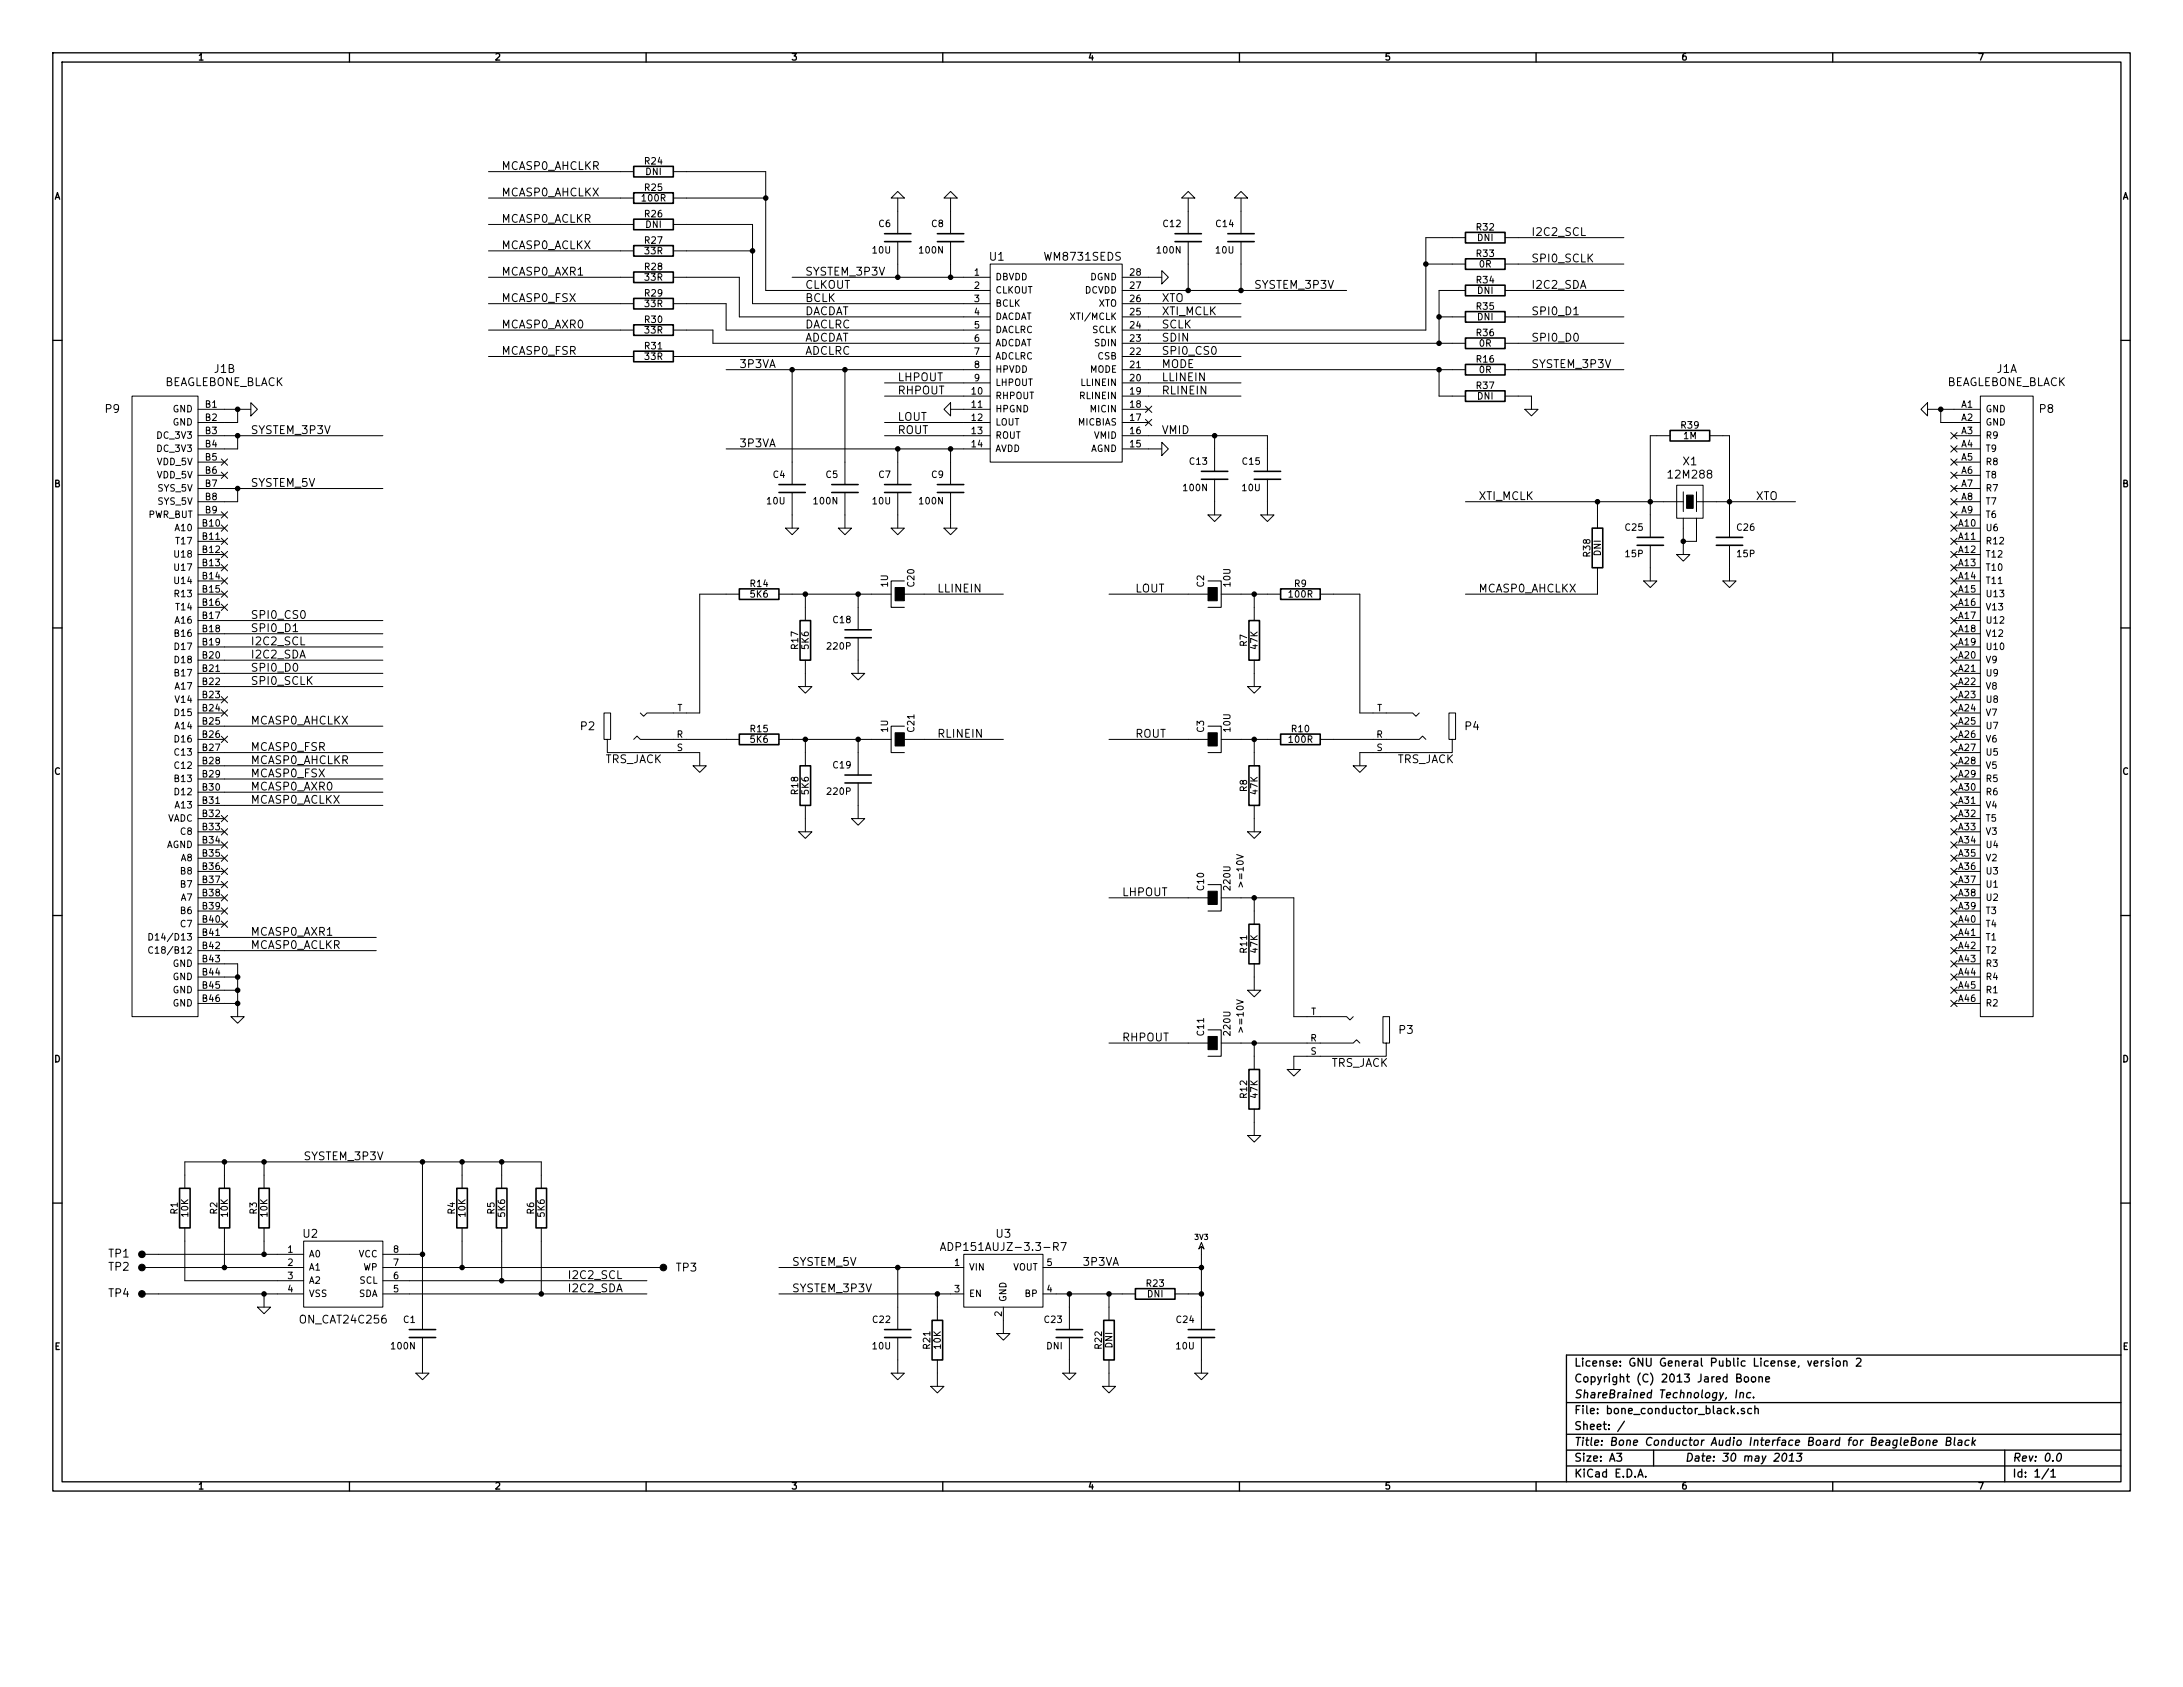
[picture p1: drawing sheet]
<svg xmlns="http://www.w3.org/2000/svg" width="279mm" height="216mm" viewBox="0 0 279 216" stroke-linecap="round" stroke-linejoin="round" font-family="sans-serif">
<defs><g id="words">
<g font-size="1.4">
<text x="64.2" y="21.8">MCASP0_AHCLKR</text>
<text x="64.2" y="28.6">MCASP0_ACLKR</text>
<text x="64.2" y="25.2">MCASP0_AHCLKX</text>
<text x="64.2" y="35.3">MCASP0_AXR1</text>
<text x="64.2" y="31.9">MCASP0_ACLKX</text>
<text x="103.1" y="35.3">SYSTEM_3P3V</text>
<text x="126.7" y="33.4">U1</text>
<text x="133.8" y="33.4">WM8731SEDS</text>
<text x="196" y="30.2">I2C2_SCL</text>
<text x="196" y="33.6">SPI0_SCLK</text>
<text x="64.2" y="38.7">MCASP0_FSX</text>
<text x="103.1" y="40.4">DACDAT</text>
<text x="103.1" y="38.7">BCLK</text>
<text x="103.1" y="37">CLKOUT</text>
<text x="148.7" y="40.4">XTI_MCLK</text>
<text x="148.7" y="38.7">XTO</text>
<text x="160.5" y="37">SYSTEM_3P3V</text>
<text x="196" y="40.4">SPI0_D1</text>
<text x="196" y="37">I2C2_SDA</text>
<text x="27.4" y="47.8">J1B</text>
<text x="64.2" y="42.1">MCASP0_AXR0</text>
<text x="64.2" y="45.5">MCASP0_FSR</text>
<text x="94.6" y="47.1">3P3VA</text>
<text x="103.1" y="45.5">ADCLRC</text>
<text x="103.1" y="43.8">ADCDAT</text>
<text x="103.1" y="42.1">DACLRC</text>
<text x="148.7" y="47.1">MODE</text>
<text x="148.7" y="43.8">SDIN</text>
<text x="148.7" y="42.1">SCLK</text>
<text x="148.7" y="45.5">SPI0_CS0</text>
<text x="196" y="47.1">SYSTEM_3P3V</text>
<text x="196" y="43.8">SPI0_D0</text>
<text x="255.6" y="47.8">J1A</text>
<text x="13.5" y="52.9">P9</text>
<text x="20.9" y="49.5">BEAGLEBONE_BLACK</text>
<text x="114.9" y="53.9">LOUT</text>
<text x="114.9" y="50.5">RHPOUT</text>
<text x="114.9" y="48.8">LHPOUT</text>
<text x="148.7" y="50.5">RLINEIN</text>
<text x="148.7" y="48.8">LLINEIN</text>
<text x="249" y="49.5">BEAGLEBONE_BLACK</text>
<text x="261" y="52.9">P8</text>
<text x="32.1" y="55.6">SYSTEM_3P3V</text>
<text x="94.6" y="57.3">3P3VA</text>
<text x="114.9" y="55.6">ROUT</text>
<text x="148.7" y="55.6">VMID</text>
<text x="215.4" y="59.6">X1</text>
<text x="32.1" y="62.4">SYSTEM_5V</text>
<text x="189.3" y="64">XTI_MCLK</text>
<text x="213.7" y="61.3">12M288</text>
<text x="224.7" y="64">XTO</text>
<text x="120" y="75.9">LLINEIN</text>
<text x="145.3" y="75.9">LOUT</text>
<text x="189.3" y="75.9">MCASP0_AHCLKX</text>
<text x="32.1" y="79.2">SPI0_CS0</text>
<text x="32.1" y="80.9">SPI0_D1</text>
<text x="32.1" y="82.6">I2C2_SCL</text>
<text x="32.1" y="84.3">I2C2_SDA</text>
<text x="32.1" y="86">SPI0_D0</text>
<text x="32.1" y="87.7">SPI0_SCLK</text>
<text x="32.1" y="92.8">MCASP0_AHCLKX</text>
<text x="74.3" y="93.5">P2</text>
<text x="120" y="94.5">RLINEIN</text>
<text x="145.3" y="94.5">ROUT</text>
<text x="187.5" y="93.5">P4</text>
<text x="32.1" y="96.1">MCASP0_FSR</text>
<text x="32.1" y="97.8">MCASP0_AHCLKR</text>
<text x="32.1" y="99.5">MCASP0_FSX</text>
<text x="32.1" y="101.2">MCASP0_AXR0</text>
<text x="77.4" y="97.7">TRS_JACK</text>
<text x="178.8" y="97.7">TRS_JACK</text>
<text x="32.1" y="102.9">MCASP0_ACLKX</text>
<text x="32.1" y="119.8">MCASP0_AXR1</text>
<text x="143.6" y="114.7">LHPOUT</text>
<text x="32.1" y="121.5">MCASP0_ACLKR</text>
<text x="143.6" y="133.3">RHPOUT</text>
<text x="170.3" y="136.6">TRS_JACK</text>
<text x="179.1" y="132.4">P3</text>
<text x="38.9" y="148.5">SYSTEM_3P3V</text>
<text x="13.9" y="161">TP1</text>
<text x="38.8" y="158.4">U2</text>
<text x="121.6" y="160.1">ADP151AUJZ-3.3-R7</text>
<text x="127.5" y="158.4">U3</text>
<text x="13.9" y="166.1">TP4</text>
<text x="13.9" y="162.7">TP2</text>
<text x="72.7" y="165.4">I2C2_SDA</text>
<text x="72.7" y="163.7">I2C2_SCL</text>
<text x="86.6" y="162.8">TP3</text>
<text x="101.4" y="165.4">SYSTEM_3P3V</text>
<text x="101.4" y="162">SYSTEM_5V</text>
<text x="138.6" y="162">3P3VA</text>
<text x="38.6" y="169.4">ON_CAT24C256</text>
<text x="201.5" y="179">ShareBrained Technology, Inc.</text>
<text x="201.5" y="177">Copyright (C) 2013 Jared Boone</text>
<text x="201.5" y="174.9">License: GNU General Public License, version 2</text>
<text x="201.5" y="185.1">Title: Bone Conductor Audio Interface Board for BeagleBone Black</text>
<text x="201.5" y="181">File: bone_conductor_black.sch</text>
<text x="201.5" y="183.1">Sheet: /</text>
<text x="201.5" y="189.1">KiCad E.D.A.</text>
<text x="201.5" y="187.1">Size: A3</text>
<text x="215.7" y="187.1">Date: 30 may 2013</text>
<text x="257.6" y="187.1">Rev: 0.0</text>
<text x="257.6" y="189.1">Id: 1/1</text>
</g>
<g font-size="1.2">
<text x="25.4" y="7.8">1</text>
<text x="63.4" y="7.8">2</text>
<text x="101.4" y="7.8">3</text>
<text x="139.3" y="7.8">4</text>
<text x="177.3" y="7.8">5</text>
<text x="215.3" y="7.8">6</text>
<text x="253.2" y="7.8">7</text>
<text x="82.6" y="21.1">R24</text>
<text x="82.6" y="22.4">DNI</text>
<text x="6.9" y="25.6">A</text>
<text x="82.2" y="25.8">100R</text>
<text x="82.6" y="27.8">R26</text>
<text x="82.6" y="24.5">R25</text>
<text x="82.6" y="29.2">DNI</text>
<text x="112.5" y="29.1">C6</text>
<text x="119.2" y="29.1">C8</text>
<text x="148.9" y="29.1">C12</text>
<text x="155.7" y="29.1">C14</text>
<text x="189" y="29.5">R32</text>
<text x="271.6" y="25.6">A</text>
<text x="82.6" y="34.6">R28</text>
<text x="82.6" y="36">33R</text>
<text x="82.6" y="31.2">R27</text>
<text x="82.6" y="32.6">33R</text>
<text x="111.7" y="32.5">10U</text>
<text x="117.8" y="32.5">100N</text>
<text x="124.7" y="35.3">1</text>
<text x="127.4" y="35.9">DBVDD</text>
<text x="139.5" y="35.9">DGND</text>
<text x="144.7" y="35.3">28</text>
<text x="148.2" y="32.5">100N</text>
<text x="155.7" y="32.5">10U</text>
<text x="189" y="32.9">R33</text>
<text x="189.1" y="30.9">DNI</text>
<text x="189.4" y="34.3">0R</text>
<text x="82.6" y="41.4">R30</text>
<text x="82.6" y="38">R29</text>
<text x="82.6" y="39.3">33R</text>
<text x="124.7" y="37">2</text>
<text x="124.7" y="38.7">3</text>
<text x="124.7" y="40.4">4</text>
<text x="127.4" y="37.6">CLKOUT</text>
<text x="127.4" y="39.3">BCLK</text>
<text x="127.4" y="41">DACDAT</text>
<text x="137.4" y="41">XTI/MCLK</text>
<text x="138.8" y="37.6">DCVDD</text>
<text x="140.5" y="39.3">XTO</text>
<text x="144.7" y="40.4">25</text>
<text x="144.7" y="38.7">26</text>
<text x="144.7" y="37">27</text>
<text x="189" y="39.7">R35</text>
<text x="189" y="36.3">R34</text>
<text x="189.1" y="41">DNI</text>
<text x="189.1" y="37.6">DNI</text>
<text x="82.6" y="44.7">R31</text>
<text x="82.6" y="46.1">33R</text>
<text x="82.6" y="42.7">33R</text>
<text x="124.7" y="42.1">5</text>
<text x="124.7" y="43.8">6</text>
<text x="124.7" y="45.5">7</text>
<text x="124.7" y="47.1">8</text>
<text x="127.4" y="42.7">DACLRC</text>
<text x="127.4" y="44.4">ADCDAT</text>
<text x="127.4" y="46">ADCLRC</text>
<text x="127.4" y="47.7">HPVDD</text>
<text x="139.4" y="47.7">MODE</text>
<text x="139.7" y="42.7">SCLK</text>
<text x="140.1" y="44.4">SDIN</text>
<text x="140.5" y="46">CSB</text>
<text x="144.7" y="47.1">21</text>
<text x="144.7" y="45.5">22</text>
<text x="144.7" y="43.8">23</text>
<text x="144.7" y="42.1">24</text>
<text x="189" y="43.1">R36</text>
<text x="189" y="46.4">R16</text>
<text x="189.4" y="44.4">0R</text>
<text x="189.4" y="47.8">0R</text>
<text x="22.1" y="52.8">GND</text>
<text x="26.3" y="52.2">B1</text>
<text x="26.3" y="53.9">B2</text>
<text x="124.4" y="50.5">10</text>
<text x="124.4" y="52.2">11</text>
<text x="124.4" y="53.9">12</text>
<text x="124.7" y="48.8">9</text>
<text x="127.4" y="49.4">LHPOUT</text>
<text x="127.4" y="51.1">RHPOUT</text>
<text x="127.4" y="52.8">HPGND</text>
<text x="138.2" y="51.1">RLINEIN</text>
<text x="138.4" y="49.4">LLINEIN</text>
<text x="139.6" y="52.8">MICIN</text>
<text x="144.7" y="48.8">20</text>
<text x="144.7" y="53.9">17</text>
<text x="144.7" y="52.2">18</text>
<text x="144.7" y="50.5">19</text>
<text x="189" y="49.8">R37</text>
<text x="189.1" y="51.2">DNI</text>
<text x="251" y="52.2">A1</text>
<text x="251" y="53.9">A2</text>
<text x="254.1" y="52.8">GND</text>
<text x="20.1" y="59.6">VDD_5V</text>
<text x="20.2" y="56.2">DC_3V3</text>
<text x="20.2" y="57.9">DC_3V3</text>
<text x="22.1" y="54.5">GND</text>
<text x="26.3" y="55.6">B3</text>
<text x="26.3" y="57.3">B4</text>
<text x="26.3" y="59">B5</text>
<text x="124.4" y="55.6">13</text>
<text x="124.4" y="57.3">14</text>
<text x="127.4" y="54.5">LOUT</text>
<text x="127.4" y="56.2">ROUT</text>
<text x="127.4" y="57.9">AVDD</text>
<text x="138" y="54.5">MICBIAS</text>
<text x="139.5" y="57.9">AGND</text>
<text x="140" y="56.2">VMID</text>
<text x="144.7" y="57.3">15</text>
<text x="144.7" y="55.6">16</text>
<text x="152.3" y="59.5">C13</text>
<text x="159.1" y="59.5">C15</text>
<text x="215.2" y="54.9">R39</text>
<text x="215.5" y="56.2">1M</text>
<text x="251" y="55.6">A3</text>
<text x="251" y="57.3">A4</text>
<text x="251" y="59">A5</text>
<text x="254.1" y="54.5">GND</text>
<text x="254.1" y="56.2">R9</text>
<text x="254.1" y="57.9">T9</text>
<text x="254.1" y="59.6">R8</text>
<text x="6.9" y="62.4">B</text>
<text x="20.1" y="61.3">VDD_5V</text>
<text x="20.2" y="62.9">SYS_5V</text>
<text x="20.2" y="64.6">SYS_5V</text>
<text x="26.3" y="60.7">B6</text>
<text x="26.3" y="62.4">B7</text>
<text x="26.3" y="64">B8</text>
<text x="26.3" y="65.7">B9</text>
<text x="98.2" y="64.6">10U</text>
<text x="99" y="61.2">C4</text>
<text x="104.2" y="64.6">100N</text>
<text x="105.7" y="61.2">C5</text>
<text x="111.7" y="64.6">10U</text>
<text x="112.5" y="61.2">C7</text>
<text x="117.8" y="64.6">100N</text>
<text x="119.2" y="61.2">C9</text>
<text x="151.6" y="62.9">100N</text>
<text x="159" y="62.9">10U</text>
<text x="251" y="60.7">A6</text>
<text x="251" y="62.4">A7</text>
<text x="251" y="64">A8</text>
<text x="251" y="65.7">A9</text>
<text x="254.1" y="61.3">T8</text>
<text x="254.1" y="62.9">R7</text>
<text x="254.1" y="64.6">T7</text>
<text x="271.6" y="62.4">B</text>
<text x="18.9" y="66.3">PWR_BUT</text>
<text x="22.5" y="68">A10</text>
<text x="22.5" y="71.4">U18</text>
<text x="22.6" y="69.7">T17</text>
<text x="26" y="67.4">B10</text>
<text x="26" y="69.1">B11</text>
<text x="26" y="70.8">B12</text>
<text x="203.6" y="71.2" transform="rotate(-90 203.6 71.2)">R38</text>
<text x="204.9" y="71.1" transform="rotate(-90 204.9 71.1)">DNI</text>
<text x="208.1" y="68">C25</text>
<text x="208.1" y="71.3">15P</text>
<text x="222.4" y="68">C26</text>
<text x="222.4" y="71.3">15P</text>
<text x="250.7" y="67.4">A10</text>
<text x="250.7" y="69.1">A11</text>
<text x="250.7" y="70.8">A12</text>
<text x="254.1" y="66.3">T6</text>
<text x="254.1" y="68">U6</text>
<text x="254.1" y="69.7">R12</text>
<text x="254.1" y="71.4">T12</text>
<text x="22.5" y="73.1">U17</text>
<text x="22.5" y="74.8">U14</text>
<text x="22.5" y="76.5">R13</text>
<text x="26" y="72.5">B13</text>
<text x="26" y="74.2">B14</text>
<text x="26" y="75.9">B15</text>
<text x="26" y="77.6">B16</text>
<text x="96.1" y="75.2">R14</text>
<text x="96.1" y="76.5">5K6</text>
<text x="113.7" y="75.1" transform="rotate(-90 113.7 75.1)">1U</text>
<text x="117.1" y="75" transform="rotate(-90 117.1 75)">C20</text>
<text x="154.1" y="75.1" transform="rotate(-90 154.1 75.1)">C2</text>
<text x="157.5" y="75" transform="rotate(-90 157.5 75)">10U</text>
<text x="165" y="76.5">100R</text>
<text x="165.7" y="75.2">R9</text>
<text x="250.7" y="72.5">A13</text>
<text x="250.7" y="74.2">A14</text>
<text x="250.7" y="75.9">A15</text>
<text x="250.7" y="77.6">A16</text>
<text x="254.1" y="73.1">T10</text>
<text x="254.1" y="74.8">T11</text>
<text x="254.1" y="76.5">U13</text>
<text x="22.5" y="79.8">A16</text>
<text x="22.5" y="81.5">B16</text>
<text x="22.5" y="83.2">D17</text>
<text x="22.6" y="78.2">T14</text>
<text x="26" y="79.2">B17</text>
<text x="26" y="80.9">B18</text>
<text x="26" y="82.6">B19</text>
<text x="102.2" y="83" transform="rotate(-90 102.2 83)">R17</text>
<text x="103.5" y="83" transform="rotate(-90 103.5 83)">5K6</text>
<text x="106" y="83.2">220P</text>
<text x="106.7" y="79.8">C18</text>
<text x="159.6" y="82.7" transform="rotate(-90 159.6 82.7)">R7</text>
<text x="161" y="83" transform="rotate(-90 161 83)">47K</text>
<text x="250.7" y="79.2">A17</text>
<text x="250.7" y="80.9">A18</text>
<text x="250.7" y="82.6">A19</text>
<text x="254.1" y="78.2">V13</text>
<text x="254.1" y="79.8">U12</text>
<text x="254.1" y="81.5">V12</text>
<text x="254.1" y="83.2">U10</text>
<text x="22.5" y="84.9">D18</text>
<text x="22.5" y="86.6">B17</text>
<text x="22.5" y="88.3">A17</text>
<text x="22.6" y="90">V14</text>
<text x="26" y="84.3">B20</text>
<text x="26" y="86">B21</text>
<text x="26" y="87.7">B22</text>
<text x="26" y="89.4">B23</text>
<text x="250.7" y="84.3">A20</text>
<text x="250.7" y="86">A21</text>
<text x="250.7" y="87.7">A22</text>
<text x="250.7" y="89.4">A23</text>
<text x="254.1" y="84.9">V9</text>
<text x="254.1" y="86.6">U9</text>
<text x="254.1" y="88.3">V8</text>
<text x="254.1" y="90">U8</text>
<text x="22.5" y="91.7">D15</text>
<text x="22.5" y="93.4">A14</text>
<text x="22.5" y="95">D16</text>
<text x="26" y="91.1">B24</text>
<text x="26" y="92.8">B25</text>
<text x="26" y="94.5">B26</text>
<text x="86.6" y="94.5">R</text>
<text x="86.7" y="91.1">T</text>
<text x="96.1" y="93.7">R15</text>
<text x="96.1" y="95.1">5K6</text>
<text x="113.7" y="93.7" transform="rotate(-90 113.7 93.7)">1U</text>
<text x="117.1" y="93.6" transform="rotate(-90 117.1 93.6)">C21</text>
<text x="154.1" y="93.7" transform="rotate(-90 154.1 93.7)">C3</text>
<text x="157.5" y="93.6" transform="rotate(-90 157.5 93.6)">10U</text>
<text x="165" y="95.1">100R</text>
<text x="165.4" y="93.7">R10</text>
<text x="176.2" y="94.5">R</text>
<text x="176.2" y="91.1">T</text>
<text x="250.7" y="91.1">A24</text>
<text x="250.7" y="92.8">A25</text>
<text x="250.7" y="94.5">A26</text>
<text x="254.1" y="91.7">V7</text>
<text x="254.1" y="93.4">U7</text>
<text x="254.1" y="95">V6</text>
<text x="6.9" y="99.2">C</text>
<text x="22.5" y="101.8">D12</text>
<text x="22.5" y="96.7">C13</text>
<text x="22.5" y="98.4">C12</text>
<text x="22.5" y="100.1">B13</text>
<text x="26" y="101.2">B30</text>
<text x="26" y="96.1">B27</text>
<text x="26" y="97.8">B28</text>
<text x="26" y="99.5">B29</text>
<text x="86.6" y="96.1">S</text>
<text x="102.2" y="101.6" transform="rotate(-90 102.2 101.6)">R18</text>
<text x="103.5" y="101.6" transform="rotate(-90 103.5 101.6)">5K6</text>
<text x="106" y="101.8">220P</text>
<text x="106.7" y="98.4">C19</text>
<text x="159.6" y="101.3" transform="rotate(-90 159.6 101.3)">R8</text>
<text x="161" y="101.6" transform="rotate(-90 161 101.6)">47K</text>
<text x="176.2" y="96.1">S</text>
<text x="250.7" y="101.2">A30</text>
<text x="250.7" y="96.1">A27</text>
<text x="250.7" y="97.8">A28</text>
<text x="250.7" y="99.5">A29</text>
<text x="254.1" y="101.8">R6</text>
<text x="254.1" y="96.7">U5</text>
<text x="254.1" y="98.4">V5</text>
<text x="254.1" y="100.1">R5</text>
<text x="271.6" y="99.2">C</text>
<text x="21.3" y="105.2">VADC</text>
<text x="22.5" y="103.5">A13</text>
<text x="23.2" y="106.9">C8</text>
<text x="26" y="102.9">B31</text>
<text x="26" y="104.6">B32</text>
<text x="26" y="106.3">B33</text>
<text x="26" y="108">B34</text>
<text x="250.7" y="102.9">A31</text>
<text x="250.7" y="104.6">A32</text>
<text x="250.7" y="106.3">A33</text>
<text x="250.7" y="108">A34</text>
<text x="254.1" y="103.5">V4</text>
<text x="254.1" y="105.2">T5</text>
<text x="254.1" y="106.9">V3</text>
<text x="21.2" y="108.6">AGND</text>
<text x="23.2" y="110.3">A8</text>
<text x="23.2" y="111.9">B8</text>
<text x="23.2" y="113.6">B7</text>
<text x="26" y="109.7">B35</text>
<text x="26" y="111.4">B36</text>
<text x="26" y="113">B37</text>
<text x="154.1" y="113.9" transform="rotate(-90 154.1 113.9)">C10</text>
<text x="157.5" y="113.8" transform="rotate(-90 157.5 113.8)">220U</text>
<text x="159.2" y="113.2" transform="rotate(-90 159.2 113.2)">&gt;=10V</text>
<text x="250.7" y="109.7">A35</text>
<text x="250.7" y="111.4">A36</text>
<text x="250.7" y="113">A37</text>
<text x="254.1" y="108.6">U4</text>
<text x="254.1" y="110.3">V2</text>
<text x="254.1" y="111.9">U3</text>
<text x="254.1" y="113.6">U1</text>
<text x="23.2" y="118.7">C7</text>
<text x="23.2" y="115.3">A7</text>
<text x="23.2" y="117">B6</text>
<text x="26" y="118.1">B40</text>
<text x="26" y="119.8">B41</text>
<text x="26" y="114.7">B38</text>
<text x="26" y="116.4">B39</text>
<text x="250.7" y="118.1">A40</text>
<text x="250.7" y="119.8">A41</text>
<text x="250.7" y="114.7">A38</text>
<text x="250.7" y="116.4">A39</text>
<text x="254.1" y="118.7">T4</text>
<text x="254.1" y="115.3">U2</text>
<text x="254.1" y="117">T3</text>
<text x="20" y="120.4">D14/D13</text>
<text x="20" y="122.1">C18/B12</text>
<text x="22.1" y="123.8">GND</text>
<text x="22.1" y="125.5">GND</text>
<text x="26" y="121.5">B42</text>
<text x="26" y="123.2">B43</text>
<text x="26" y="124.9">B44</text>
<text x="159.6" y="121.9" transform="rotate(-90 159.6 121.9)">R11</text>
<text x="161" y="121.9" transform="rotate(-90 161 121.9)">47K</text>
<text x="250.7" y="121.5">A42</text>
<text x="250.7" y="123.2">A43</text>
<text x="250.7" y="124.9">A44</text>
<text x="254.1" y="120.4">T1</text>
<text x="254.1" y="122.1">T2</text>
<text x="254.1" y="123.8">R3</text>
<text x="254.1" y="125.5">R4</text>
<text x="22.1" y="127.2">GND</text>
<text x="22.1" y="128.8">GND</text>
<text x="26" y="126.6">B45</text>
<text x="26" y="128.3">B46</text>
<text x="159.2" y="131.8" transform="rotate(-90 159.2 131.8)">&gt;=10V</text>
<text x="167.8" y="129.9">T</text>
<text x="250.7" y="126.6">A45</text>
<text x="250.7" y="128.3">A46</text>
<text x="254.1" y="127.2">R1</text>
<text x="254.1" y="128.8">R2</text>
<text x="6.9" y="136">D</text>
<text x="154.1" y="132.5" transform="rotate(-90 154.1 132.5)">C11</text>
<text x="157.5" y="132.4" transform="rotate(-90 157.5 132.4)">220U</text>
<text x="167.7" y="133.3">R</text>
<text x="167.7" y="135">S</text>
<text x="271.6" y="136">D</text>
<text x="159.6" y="140.5" transform="rotate(-90 159.6 140.5)">R12</text>
<text x="161" y="140.5" transform="rotate(-90 161 140.5)">47K</text>
<text x="22.8" y="155.4" transform="rotate(-90 22.8 155.4)">R1</text>
<text x="24.1" y="155.7" transform="rotate(-90 24.1 155.7)">10K</text>
<text x="27.8" y="155.4" transform="rotate(-90 27.8 155.4)">R2</text>
<text x="29.2" y="155.7" transform="rotate(-90 29.2 155.7)">10K</text>
<text x="32.9" y="155.4" transform="rotate(-90 32.9 155.4)">R3</text>
<text x="34.3" y="155.7" transform="rotate(-90 34.3 155.7)">10K</text>
<text x="58.3" y="155.4" transform="rotate(-90 58.3 155.4)">R4</text>
<text x="59.6" y="155.7" transform="rotate(-90 59.6 155.7)">10K</text>
<text x="63.3" y="155.4" transform="rotate(-90 63.3 155.4)">R5</text>
<text x="64.7" y="155.7" transform="rotate(-90 64.7 155.7)">5K6</text>
<text x="68.4" y="155.4" transform="rotate(-90 68.4 155.4)">R6</text>
<text x="69.8" y="155.7" transform="rotate(-90 69.8 155.7)">5K6</text>
<text x="36.9" y="160.4">1</text>
<text x="39.5" y="160.9">A0</text>
<text x="45.8" y="160.9">VCC</text>
<text x="50.4" y="160.4">8</text>
<text x="36.9" y="162">2</text>
<text x="36.9" y="163.7">3</text>
<text x="36.9" y="165.4">4</text>
<text x="39.5" y="162.6">A1</text>
<text x="39.5" y="164.3">A2</text>
<text x="39.5" y="166">VSS</text>
<text x="45.8" y="166">SDA</text>
<text x="46" y="164.3">SCL</text>
<text x="46.4" y="162.6">WP</text>
<text x="50.4" y="165.4">5</text>
<text x="50.4" y="163.7">6</text>
<text x="50.4" y="162">7</text>
<text x="122.2" y="162">1</text>
<text x="122.2" y="165.4">3</text>
<text x="124" y="162.6">VIN</text>
<text x="124" y="166">EN</text>
<text x="128.8" y="166.6" transform="rotate(-90 128.8 166.6)">GND</text>
<text x="129.6" y="162.6">VOUT</text>
<text x="131.2" y="166">BP</text>
<text x="134" y="165.4">4</text>
<text x="134" y="162">5</text>
<text x="146.8" y="164.7">R23</text>
<text x="146.8" y="166.1">DNI</text>
<text x="7" y="172.8">E</text>
<text x="50.2" y="172.7">100N</text>
<text x="51.7" y="169.3">C1</text>
<text x="111.7" y="172.7">10U</text>
<text x="111.7" y="169.3">C22</text>
<text x="119.1" y="172.6" transform="rotate(-90 119.1 172.6)">R21</text>
<text x="120.4" y="172.6" transform="rotate(-90 120.4 172.6)">10K</text>
<text x="128.3" y="168.5" transform="rotate(-90 128.3 168.5)">2</text>
<text x="133.7" y="169.3">C23</text>
<text x="133.9" y="172.7">DNI</text>
<text x="141.1" y="172.6" transform="rotate(-90 141.1 172.6)">R22</text>
<text x="142.4" y="172.5" transform="rotate(-90 142.4 172.5)">DNI</text>
<text x="150.6" y="172.7">10U</text>
<text x="150.6" y="169.3">C24</text>
<text x="271.7" y="172.8">E</text>
<text x="25.4" y="190.7">1</text>
<text x="63.4" y="190.7">2</text>
<text x="101.4" y="190.7">3</text>
<text x="139.3" y="190.7">4</text>
<text x="177.3" y="190.7">5</text>
<text x="215.3" y="190.7">6</text>
<text x="253.2" y="190.7">7</text>
</g>
<text font-size=".9" x="152.9" y="158.7">3V3</text>
</g></defs>
<g fill="none" stroke="#000" stroke-width=".17">
<path d="M6.8 6.8h265.8v184h-265.8zM7.9 7.9h263.6v181.7h-263.6zM44.7 6.8v1.1M82.7 6.8v1.1M120.7 6.8v1.1M158.6 6.8v1.1M196.6 6.8v1.1M234.6 6.8v1.1M6.8 43.6h1.1M271.5 43.6h1.1M6.8 80.4h1.1M271.5 80.4h1.1"/>
<path d="M6.8 117.2h1.1M271.5 117.2h1.1M6.8 154h1.1M271.5 154h1.1M200.5 179.5h71M222.3 176.3h.3l.2-.1v-.1l-.1-.2h-.4v1h.4l.2-.2a.27 .27 0 0 0-.3-.4M222.3 177.9l-.1 1M222.7 178.3l.2-.1 .2 .1v.6M222.7 178.2v.7M223.3 176.3l.2-.1 .2 .1v.5l-.1 .1-.3-.1zM224.1 178.3l-.3-.1-.2 .2v.4l.1 .1 .3-.1M224.2 176.3l.2-.1 .3 .1v.5l-.2 .1-.3-.1z"/>
<path d="M224.4 178.8v.1M224.6 179.9v1M225.1 176.3l.1-.1a.24 .24 0 0 1 .4 .1v.6M225.1 176.2v.7M226 176.5l.5-.1-.1-.2h-.3l-.1 .1v.5h.4M232.2 174.5l.5-.1-.1-.2h-.3l-.1 .1v.5h.4M233.1 174.2v.6M233.4 174.2h-.2l-.1 .2M234.1 174.2h-.3l-.1 .1v.1l.4 .2v.2h-.4M234.6 173.8v.1M234.6 174.2v.6M235 174.3l.2-.1 .3 .1v.5h-.2h-.3z"/>
<path d="M236 174.3v-.1a.24 .24 0 0 1 .4 .1v.5M236 174.2v.6M237.6 173.9l.4-.1 .1 .1 .1 .2-.6 .7h.6M271.5 173.4h-71v16.2M44.7 189.6v1.2M82.7 189.6v1.2M120.7 189.6v1.2M158.6 189.6v1.2M196.6 189.6v1.2M200.5 183.6h71M200.5 187.6h71M200.5 185.6h71"/>
<path d="M206.9 186h.7l-.4 .4 .3 .1v.4l-.2 .1-.4-.1M207.9 181.9l-.9 1.3M209.6 189l.4-1 .3 1M209.7 188.7h.5M210.6 188.9v.1M211.6 185.6v2M221.7 180.5l.3 .4M222 180.2l-.4 .4M222.4 180.8v.1M223.2 180.3l-.2-.1-.1 .2v.1l.3 .1v.3h-.3M224.2 180.3l-.3-.1-.2 .2v.4l.2 .1h.3M224.6 180.3h.1a.24 .24 0 0 1 .3 .1v.5"/>
<path d="M228.3 186h.2a.59 .59 0 0 1-.2 1 .64 .64 0 0 1 0-1zM229 187h.6M229.1 186.3l.3-.3-.1 1M230 186h.7l-.4 .4h.2l.1 .2-.2 .4h-.4l-.1-.1M234.6 189.6v1.2M243.7 184.6h.5v-.2h-.4l-.1 .4 .1 .2 .3-.1M244.7 184.5l.4-.1 .1-.1v-.2l-.2-.1h-.3l-.1 1 .5-.1 .1-.3-.2-.1M245.7 184.4l.1-.1 .3 .1-.1 .5-.1 .1-.3-.1zM246.6 184.4l.2-.1 .2 .1v.6M246.6 184.3l-.1 .7M247.4 184.6h.5v-.2h-.4l-.1 .4 .1 .2 .3-.1M249.1 184.5l.5-.1 .1-.1v-.2l-.2-.1h-.3l-.1 1 .5-.1 .1-.3-.2-.1"/>
<path d="M250.2 184l-.1 .8 .1 .2M250.7 184.4h.4l-.1 .6M251.1 184.6h-.5v.2l.1 .2 .3-.1M252 184.4h-.4l-.1 .4 .2 .2 .3-.1M252.5 184l-.1 1M252.5 184.6l.3 .4M252.9 184.3l-.5 .4M256.6 185.6v4M262.2 188l-.9 1.3M262.5 188.3l.3-.3v1M262.5 189h.6M263.4 186.1l.2-.1a.59 .59 0 0 1-.2 1l-.1-.1-.1-.3z"/>
</g>
<g fill="none" stroke="#000" stroke-width=".13">
<path d="M62.5 28.7h18.6M62.5 22h18.6M62.5 35.5h18.6M62.5 32.1h18.6M62.5 38.9h18.6M62.5 25.3h18.6M86.2 35.5h8.4v5.1h32.1M86.2 22h11.8v15.2h28.7M86.2 28.7h10.1v10.2h30.4M86.2 38.9h6.7v3.3h33.8M86.2 32.1h10.1M86.2 25.3h11.8"/>
<path d="M101.4 35.5h25.3M114.1 25.3l.8-.8 .8 .8zM114.9 25.3v4.6M114.9 30.9v4.6M120.8 25.3l.9-.8 .8 .8zM121.7 25.3v4.6M121.7 30.9v4.6M126.7 33.8h16.9v25.3h-16.9zM143.6 37.2h28.8M143.6 35.5h5.1M143.6 38.9h15.2M148.7 34.6l.8 .9-.8 .8z"/>
<path d="M151.2 25.3l.9-.8 .8 .8zM152.1 25.3v4.6M152.1 30.9v6.3M158 25.3l.8-.8 .9 .8zM158.8 25.3v4.6M158.8 30.9v6.3M182.5 33.8h5.1M187.6 37.2h-3.4v6.7M187.6 30.4h-5.1v11.8h-38.9M192.6 37.2h15.2M192.6 33.8h15.2M192.6 30.4h15.2"/>
<path d="M16.9 50.7h8.4v79.4h-8.4zM25.3 55.8h23.7M25.3 52.4h6.8M25.3 59.1h3.4M28.3 58.7l.8 .8M29.1 58.7l-.8 .8M30.4 52.4v1.7h-5.1M30.4 55.8v1.7h-5.1M32.1 51.5l.9 .9-.9 .8zM62.5 42.2h18.6M62.5 45.6h18.6M86.2 42.2h5v1.7h35.5"/>
<path d="M86.2 45.6h40.5M92.9 57.5h33.8M92.9 47.3h33.8M101.4 47.3v14.7M108.1 47.3v14.7M113.2 55.8h13.5M113.2 50.7h13.5M113.2 54.1h13.5M113.2 49h13.5M114.9 57.5v4.5M120.8 52.4l.9-.9v1.7zM121.7 57.5v4.5"/>
<path d="M121.7 52.4h5M143.6 55.8h18.6v4.5M143.6 40.6h15.2M143.6 50.7h15.2M143.6 43.9h44M143.6 45.6h15.2M143.6 54.1h3.4M143.6 49h15.2M143.6 57.5h5.1M143.6 52.4h3.4M143.6 47.3h44M146.6 53.7l.8 .8"/>
<path d="M146.6 52l.8 .8M147.4 53.7l-.8 .8M147.4 52l-.8 .8M148.7 56.6l.8 .9-.8 .8zM155.5 55.8v4.5M184.2 40.6h3.4M184.2 47.3v3.4h3.4M192.6 40.6h15.2M192.6 50.7h3.4v1.7M192.6 43.9h15.2M192.6 47.3h15.2M195.2 52.4h1.7l-.9 .8z"/>
<path d="M201.4 40.3h.6M213.8 55.8h-2.6v13M218.8 55.8h2.6v13M246.7 51.5v1.7l-.8-.8zM246.7 52.4h6.8M248.4 52.4v1.7h5.1M249.7 58.7l.8 .8M249.7 57l.8 .9M249.7 55.4l.8 .8M250.1 55.8h3.4M250.1 57.5h3.4M250.1 59.1h3.4"/>
<path d="M250.5 58.7l-.8 .8M250.5 57l-.8 .9M250.5 55.4l-.8 .8M253.5 50.7h6.7v79.4h-6.7zM25.3 76h3.4M25.3 62.5h23.7M25.3 79.4h23.7M25.3 69.3h3.4M25.3 60.8h3.4M25.3 65.9h3.4M25.3 67.6h3.4M25.3 71h3.4"/>
<path d="M25.3 72.7h3.4M25.3 74.3h3.4M25.3 77.7h3.4M28.3 72.3l.8 .8M28.3 68.9l.8 .8M28.3 67.2l.8 .8M28.3 60.4l.8 .8M28.3 65.5l.8 .8M28.3 70.6l.8 .8M28.3 73.9l.8 .9M28.3 75.6l.8 .8M28.3 77.3l.8 .8"/>
<path d="M29.1 72.3l-.8 .8M29.1 68.9l-.8 .8M29.1 67.2l-.8 .8M29.1 60.4l-.8 .8M29.1 65.5l-.8 .8M29.1 70.6l-.8 .8M29.1 73.9l-.8 .9M29.1 75.6l-.8 .8M29.1 77.3l-.8 .8M30.4 62.5v1.7h-5.1M94.6 76h-5v15.2h-6.8l-.4 .5-.4-.5M99.7 76h14.4"/>
<path d="M100.5 67.6h1.7l-.8 .8zM101.4 63v4.6M103.1 76v3.4M107.3 67.6h1.7l-.9 .8zM108.1 63v4.6M109.8 76v4.6M114.1 67.6h1.6l-.8 .8zM114.9 63v4.6M115.7 76h12.7M120.8 67.6h1.7l-.8 .8zM121.7 63v4.6M141.9 76h12.7"/>
<path d="M154.6 65.9h1.7l-.8 .8zM155.5 61.3v4.6M156.3 76h7.6M160.5 76v3.4M161.4 65.9h1.7l-.9 .8zM162.2 61.3v4.6M169 76h5v15.2h6.8l.4 .5 .4-.5M187.6 64.2h27.8M204.5 64.2v3.4M204.5 72.7v3.3h-16.9M210.4 74.3h1.7l-.9 .9zM211.2 69.8v4.5"/>
<path d="M214.6 62.1h3.4v4.2h-3.4zM214.6 71h1.7l-.9 .8zM215.4 62.9v2.6M215.4 66.3v4.7M217.1 64.2h12.7M217.1 62.9v2.6M217.1 66.3v3h-1.7M220.5 74.3h1.7l-.8 .9zM221.4 69.8v4.5M249.7 79l.8 .8M249.7 77.3l.8 .8M249.7 75.6l.8 .8"/>
<path d="M249.7 73.9l.8 .9M249.7 72.3l.8 .8M249.7 70.6l.8 .8M249.7 68.9l.8 .8M249.7 67.2l.8 .8M249.7 65.5l.8 .8M249.7 63.8l.8 .8M249.7 62.1l.8 .8M249.7 60.4l.8 .8M250.1 76h3.4M250.1 64.2h3.4M250.1 62.5h3.4"/>
<path d="M250.1 79.4h3.4M250.1 69.3h3.4M250.1 60.8h3.4M250.1 65.9h3.4M250.1 67.6h3.4M250.1 71h3.4M250.1 72.7h3.4M250.1 74.3h3.4M250.1 77.7h3.4M250.5 79l-.8 .8M250.5 77.3l-.8 .8M250.5 75.6l-.8 .8"/>
<path d="M250.5 73.9l-.8 .9M250.5 72.3l-.8 .8M250.5 70.6l-.8 .8M250.5 68.9l-.8 .8M250.5 67.2l-.8 .8M250.5 65.5l-.8 .8M250.5 63.8l-.8 .8M250.5 62.1l-.8 .8M250.5 60.4l-.8 .8M25.3 96.3h23.7M25.3 94.6h3.4M25.3 91.2h3.4"/>
<path d="M25.3 99.7h23.7M25.3 86.2h23.7M25.3 82.8h23.7M25.3 81.1h23.7M25.3 84.5h23.7M25.3 87.9h23.7M25.3 98h23.7M25.3 92.9h23.7M25.3 89.6h3.4M28.3 94.2l.8 .8M28.3 90.8l.8 .9M28.3 89.2l.8 .8"/>
<path d="M29.1 94.2l-.8 .8M29.1 90.8l-.8 .9M29.1 89.2l-.8 .8M37.5 80.8h.6M77.7 94.6h.5v-3.4h-.9v3.4h.4v1.7h11.9v1.7M81.1 94.6l.4-.4 .5 .4h12.6M88.7 98h1.7l-.8 .9zM99.7 94.6h14.4M102.2 87.9h1.7l-.8 .8zM103.1 84.5v3.4M103.1 94.6v3.4M109 86.2h1.7l-.9 .8z"/>
<path d="M109.8 81.6v4.6M109.8 94.6v4.6M115.7 94.6h12.7M141.9 94.6h12.7M156.3 94.6h7.6M159.7 87.9h1.7l-.9 .8zM160.5 84.5v3.4M160.5 94.6v3.4M169 94.6h12.6l.5-.4 .4 .4M173.2 98h1.7l-.9 .9zM185.9 94.6h-.5v-3.4h.9v3.4h-.4v1.7h-11.9v1.7M249.7 94.2l.8 .8"/>
<path d="M249.7 95.9l.8 .8M249.7 97.6l.8 .8M249.7 99.3l.8 .8M249.7 84.1l.8 .8M249.7 82.4l.8 .8M249.7 80.7l.8 .8M249.7 92.5l.8 .8M249.7 90.8l.8 .9M249.7 89.2l.8 .8M249.7 87.5l.8 .8M249.7 85.8l.8 .8M250.1 96.3h3.4"/>
<path d="M250.1 94.6h3.4M250.1 91.2h3.4M250.1 99.7h3.4M250.1 86.2h3.4M250.1 82.8h3.4M250.1 81.1h3.4M250.1 84.5h3.4M250.1 87.9h3.4M250.1 98h3.4M250.1 92.9h3.4M250.1 89.6h3.4M250.5 94.2l-.8 .8"/>
<path d="M250.5 95.9l-.8 .8M250.5 97.6l-.8 .8M250.5 99.3l-.8 .8M250.5 84.1l-.8 .8M250.5 82.4l-.8 .8M250.5 80.7l-.8 .8M250.5 92.5l-.8 .8M250.5 90.8l-.8 .9M250.5 89.2l-.8 .8M250.5 87.5l-.8 .8M250.5 85.8l-.8 .8M19.1 119.5a.43 .43 0 0 1 .4 .4 .43 .43 0 0 1-.4 .4z"/>
<path d="M25.3 114.9h3.4M25.3 103.1h23.7M25.3 120h22.9M25.3 101.4h23.7M25.3 118.3h3.4M25.3 104.8h3.4M25.3 106.5h3.4M25.3 108.1h3.4M25.3 109.8h3.4M25.3 111.5h3.4M25.3 113.2h3.4M25.3 116.6h3.4"/>
<path d="M28.3 104.4l.8 .8M28.3 107.7l.8 .8M28.3 106l.8 .9M28.3 109.4l.8 .8M28.3 111.1l.8 .8M28.3 112.8l.8 .8M28.3 114.5l.8 .8M28.3 116.2l.8 .8M28.3 117.9l.8 .8M29.1 104.4l-.8 .8M29.1 107.7l-.8 .8M29.1 106l-.8 .9"/>
<path d="M29.1 109.4l-.8 .8M29.1 111.1l-.8 .8M29.1 112.8l-.8 .8M29.1 114.5l-.8 .8M29.1 116.2l-.8 .8M29.1 117.9l-.8 .8M102.2 106.5h1.7l-.8 .8zM103.1 103.1v3.4M109 104.8h1.7l-.9 .8zM109.8 100.2v4.6M141.9 114.9h12.7M156.3 114.9h9.3v15.2h6.8l.4 .4 .4-.4"/>
<path d="M158.3 109.4l.8 .2-.8 .3M159.7 106.5h1.7l-.9 .8zM160.5 103.1v3.4M160.5 114.9v3.4M249.7 101l.8 .8M249.7 102.7l.8 .8M249.7 104.4l.8 .8M249.7 106l.8 .9M249.7 107.7l.8 .8M249.7 109.4l.8 .8M249.7 111.1l.8 .8M249.7 112.8l.8 .8"/>
<path d="M249.7 114.5l.8 .8M249.7 116.2l.8 .8M249.7 117.9l.8 .8M249.7 119.6l.8 .8M250.1 114.9h3.4M250.1 103.1h3.4M250.1 120h3.4M250.1 101.4h3.4M250.1 118.3h3.4M250.1 104.8h3.4M250.1 106.5h3.4M250.1 108.1h3.4"/>
<path d="M250.1 109.8h3.4M250.1 111.5h3.4M250.1 113.2h3.4M250.1 116.6h3.4M250.5 101l-.8 .8M250.5 102.7l-.8 .8M250.5 104.4l-.8 .8M250.5 106l-.8 .9M250.5 107.7l-.8 .8M250.5 109.4l-.8 .8M250.5 111.1l-.8 .8M250.5 112.8l-.8 .8"/>
<path d="M250.5 114.5l-.8 .8M250.5 116.2l-.8 .8M250.5 117.9l-.8 .8M250.5 119.6l-.8 .8M19.5 121.2a.33 .33 0 0 0-.4 0 .33 .33 0 0 0-.1 .4l.2 .4 .3-.1M25.3 123.4h5.1v6.7M25.3 126.7h5.1M25.3 121.7h22.9M25.3 128.4h5.1M25.3 125h5.1M29.6 130.1h1.7l-.9 .9zM141.9 133.5h12.7"/>
<path d="M156.3 133.5h16.9l.4-.4 .4 .4M158.3 127.9l.8 .3-.8 .3M159.7 126.7h1.7l-.9 .9zM160.5 123.4v3.3M160.5 133.5v3.4M164.8 136.9h1.6l-.8 .8zM177.4 133.5h-.4v-3.4h.8v3.4h-.4v1.7h-11.8v1.7M249.7 121.3l.8 .8M249.7 122.9l.8 .9M249.7 124.6l.8 .8M249.7 126.3l.8 .8M249.7 128l.8 .8"/>
<path d="M250.1 123.4h3.4M250.1 126.7h3.4M250.1 121.7h3.4M250.1 128.4h3.4M250.1 125h3.4M250.5 121.3l-.8 .8M250.5 122.9l-.8 .9M250.5 124.6l-.8 .8M250.5 126.3l-.8 .8M250.5 128l-.8 .8M23.7 152.1v-3.4h45.6v3.4M23.7 157.1v6.8h15.2"/>
<path d="M28.7 148.7v3.4M28.7 157.1v5.1M33.8 148.7v3.4M33.8 157.1v3.4M38.9 158.8h10.1v8.5h-10.1zM54.1 148.7v21.5M59.1 148.7v3.4M59.1 157.1v5.1M64.2 148.7v3.4M64.2 157.1v6.8M69.3 157.1v8.5M120.4 159.7h.5"/>
<path d="M135.8 159h.7l-.5 1M153.8 159l.3 .9-.3-.4-.4 .4zM153.8 159.5v10.7M159.7 145.3h1.7l-.9 .9zM160.5 141.9v3.4M18.6 165.6h20.3M18.6 162.2h20.3M18.6 160.5h20.3M33 167.3h1.6l-.8 .8zM33.8 165.6v1.7M49 165.6h33.8M49 162.2h35.5"/>
<path d="M49 160.5h5.1M49 163.9h33.8M53.2 175.7h1.7l-.8 .9zM54.1 171.2v4.5M99.7 165.6h23.7M99.7 162.2h23.7M114.1 175.7h1.6l-.8 .9zM114.9 162.2v8M114.9 171.2v4.5M119.1 177.4h1.7l-.8 .9zM120 165.6v3.4M120 174v3.4"/>
<path d="M120.4 160l.3-1 .3 1M123.4 160.5h10.1v6.8h-10.1zM127.6 170.7h1.7l-.9 .8zM128.4 167.3v3.4M133.5 165.6h11.8M133.5 162.2h20.3M136 175.7h1.7l-.8 .9zM136.9 165.6v4.6M136.9 171.2v4.5M141.1 177.4h1.7l-.9 .9zM141.9 165.6v3.4M141.9 174v3.4"/>
<path d="M150.4 165.6h3.4M152.9 175.7h1.7l-.8 .9zM153.8 171.2v4.5"/>
</g>
<g fill="#000" stroke="#000" stroke-width=".17">
<circle cx="96.3" cy="32.1" r=".27"/>
<circle cx="98" cy="25.3" r=".27"/>
<circle cx="114.9" cy="35.5" r=".27"/>
<circle cx="121.7" cy="35.5" r=".27"/>
<circle cx="152.1" cy="37.2" r=".27"/>
<circle cx="158.8" cy="37.2" r=".27"/>
<circle cx="182.5" cy="33.8" r=".27"/>
<circle cx="30.4" cy="52.4" r=".27"/>
<circle cx="30.4" cy="55.8" r=".27"/>
<circle cx="101.4" cy="47.3" r=".27"/>
<circle cx="108.1" cy="47.3" r=".27"/>
<circle cx="114.9" cy="57.5" r=".27"/>
<circle cx="121.7" cy="57.5" r=".27"/>
<circle cx="155.5" cy="55.8" r=".27"/>
<circle cx="184.2" cy="47.3" r=".27"/>
<circle cx="184.2" cy="40.6" r=".27"/>
<circle cx="184.2" cy="43.9" r=".27"/>
<circle cx="248.4" cy="52.4" r=".27"/>
<circle cx="30.4" cy="62.5" r=".27"/>
<circle cx="103.1" cy="76" r=".27"/>
<circle cx="109.8" cy="76" r=".27"/>
<circle cx="160.5" cy="76" r=".27"/>
<circle cx="204.5" cy="64.2" r=".27"/>
<circle cx="211.2" cy="64.2" r=".27"/>
<circle cx="215.4" cy="69.3" r=".27"/>
<circle cx="221.4" cy="64.2" r=".27"/>
<circle cx="103.1" cy="94.6" r=".27"/>
<circle cx="109.8" cy="94.6" r=".27"/>
<circle cx="160.5" cy="94.6" r=".27"/>
<circle cx="160.5" cy="114.9" r=".27"/>
<circle cx="30.4" cy="125" r=".27"/>
<circle cx="30.4" cy="128.4" r=".27"/>
<circle cx="30.4" cy="126.7" r=".27"/>
<circle cx="160.5" cy="133.5" r=".27"/>
<circle cx="28.7" cy="148.7" r=".27"/>
<circle cx="33.8" cy="148.7" r=".27"/>
<circle cx="54.1" cy="148.7" r=".27"/>
<circle cx="59.1" cy="148.7" r=".27"/>
<circle cx="64.2" cy="148.7" r=".27"/>
<circle cx="28.7" cy="162.2" r=".27"/>
<circle cx="33.8" cy="160.5" r=".27"/>
<circle cx="33.8" cy="165.6" r=".27"/>
<circle cx="54.1" cy="160.5" r=".27"/>
<circle cx="59.1" cy="162.2" r=".27"/>
<circle cx="64.2" cy="163.9" r=".27"/>
<circle cx="69.3" cy="165.6" r=".27"/>
<circle cx="114.9" cy="162.2" r=".27"/>
<circle cx="120" cy="165.6" r=".27"/>
<circle cx="136.9" cy="165.6" r=".27"/>
<circle cx="141.9" cy="165.6" r=".27"/>
<circle cx="153.8" cy="162.2" r=".27"/>
<circle cx="153.8" cy="165.6" r=".27"/>
</g>
<g fill="#000" stroke="#000" stroke-width=".13">
<path d="M114.6 75.2h1.1v1.7h-1.1zM154.6 75.2h1.2v1.7h-1.2zM215.9 63.4h.8v1.7h-.8zM114.6 93.8h1.1v1.7h-1.1zM154.6 93.8h1.2v1.7h-1.2zM154.6 114.1h1.2v1.6h-1.2zM154.6 132.6h1.2v1.7h-1.2z"/>
<circle cx="18.2" cy="160.5" r=".42"/>
<circle cx="18.2" cy="162.2" r=".42"/>
<circle cx="18.2" cy="165.6" r=".42"/>
<circle cx="84.9" cy="162.2" r=".42"/>
</g>
<g fill="none" stroke="#000" stroke-width=".2">
<path d="M81.1 21.3h5.1v1.3h-5.1zM81.1 28h5.1v1.4h-5.1zM81.1 38.2h5.1v1.3h-5.1zM81.1 34.8h5.1v1.4h-5.1zM81.1 31.4h5.1v1.4h-5.1zM81.1 24.7h5.1v1.3h-5.1zM113.2 30.9h3.4M113.2 29.9h3.4M120 30.9h3.4M120 29.9h3.4M150.4 30.9h3.4M150.4 29.9h3.4"/>
<path d="M157.1 30.9h3.4M157.1 29.9h3.4M187.6 39.9h5v1.3h-5zM187.6 36.5h5v1.4h-5zM187.6 33.1h5v1.4h-5zM187.6 29.7h5v1.4h-5zM81.1 44.9h5.1v1.4h-5.1zM81.1 41.6h5.1v1.3h-5.1zM187.6 50h5v1.4h-5zM187.6 43.3h5v1.3h-5zM187.6 46.6h5v1.4h-5zM213.8 55.1h5v1.3h-5z"/>
<path d="M94.6 75.4h5.1v1.3h-5.1zM99.7 63h3.4M99.7 62h3.4M102.4 79.4h1.4v5.1h-1.4zM106.5 63h3.3M106.5 62h3.3M113.2 63h3.4M113.2 62h3.4M120 63h3.4M120 62h3.4M153.8 61.3h3.3M153.8 60.3h3.3"/>
<path d="M159.9 79.4h1.3v5.1h-1.3zM160.5 61.3h3.4M160.5 60.3h3.4M163.9 75.4h5.1v1.3h-5.1zM203.8 67.6h1.3v5.1h-1.3zM209.5 69.8h3.4M209.5 68.8h3.4M219.7 69.8h3.3M219.7 68.8h3.3M94.6 94h5.1v1.3h-5.1zM102.4 98h1.4v5.1h-1.4zM108.1 99.2h3.4"/>
<path d="M108.1 81.6h3.4M108.1 80.6h3.4M159.9 98h1.3v5.1h-1.3zM163.9 94h5.1v1.3h-5.1zM108.1 100.2h3.4M159.9 118.3h1.3v5.1h-1.3zM159.9 136.9h1.3v5h-1.3zM23 152.1h1.3v5h-1.3zM28 152.1h1.4v5h-1.4zM33.1 152.1h1.4v5h-1.4zM58.5 152.1h1.3v5h-1.3zM63.5 152.1h1.4v5h-1.4z"/>
<path d="M68.6 152.1h1.4v5h-1.4zM52.4 171.2h3.4M52.4 170.2h3.4M113.2 171.2h3.4M113.2 170.2h3.4M119.3 169h1.3v5h-1.3zM135.2 171.2h3.4M135.2 170.2h3.4M141.3 169h1.3v5h-1.3zM145.3 164.9h5.1v1.4h-5.1zM152.1 171.2h3.4M152.1 170.2h3.4"/>
</g>
<path d="M115.7 74.3h-1.6v3.4h1.6M154.6 74.3h1.7v3.4h-1.7M115.7 92.9h-1.6v3.4h1.6M154.6 92.9h1.7v3.4h-1.7M154.6 113.2h1.7v3.4h-1.7M154.6 131.8h1.7v3.4h-1.7" fill="none" stroke="#000" stroke-width=".14"/>
<use href="#words"/>
</svg>
